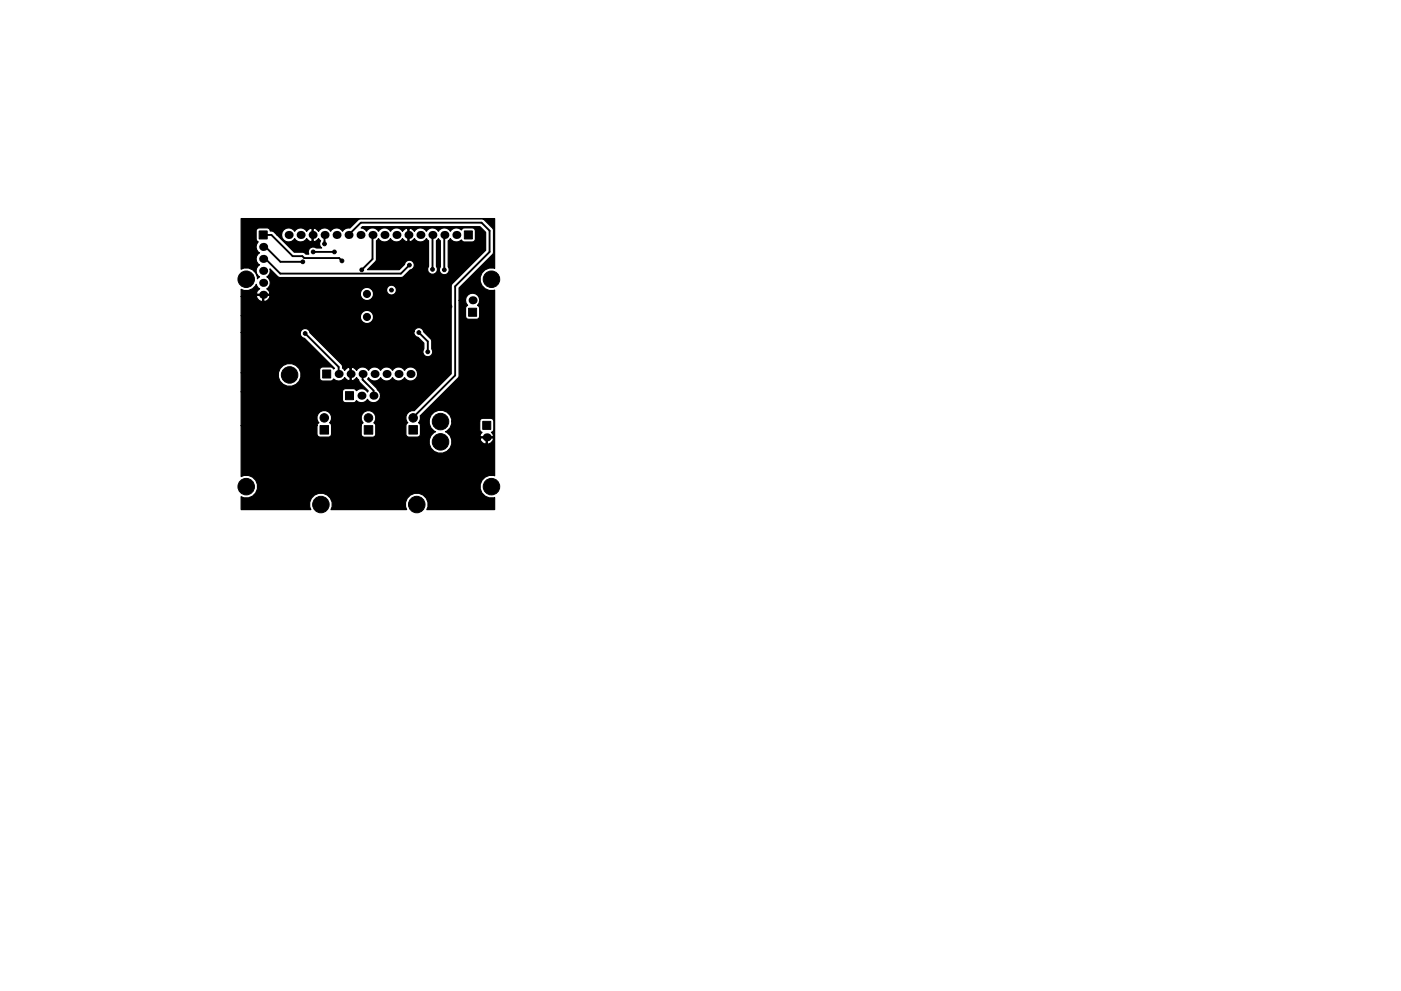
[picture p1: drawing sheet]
<svg xmlns="http://www.w3.org/2000/svg" width="297mm" height="210mm" viewBox="0 0 297 210" stroke-linecap="round" stroke-linejoin="round" font-family="sans-serif">
<g fill="#000" stroke="#000" stroke-width=".21">
<path d="M55 49h1.6v1.7h-1.6zM98.4 49h1.7v1.7h-1.7zM68.4 78.5h1.7v1.7h-1.7zM99.4 65.4h1.7v1.7h-1.7zM67.9 90.3h1.8v1.8h-1.8zM73.3 83.1h1.7v1.7h-1.7zM77.2 90.3h1.8v1.8h-1.8zM86.7 90.3h1.8v1.8h-1.8zM102.4 89.4h1.7v1.7h-1.7z"/>
<circle cx="52.2" cy="59.2" r="1.75"/>
<circle cx="64.2" cy="55.5" r=".4"/>
<circle cx="66.4" cy="53.4" r=".4"/>
<circle cx="68.8" cy="51.7" r=".4"/>
<circle cx="70.9" cy="53.4" r=".4"/>
<circle cx="72.5" cy="55.3" r=".4"/>
<circle cx="76.7" cy="57.2" r=".4"/>
<circle cx="86.8" cy="56.2" r=".4"/>
<circle cx="91.7" cy="57.1" r=".4"/>
<circle cx="94.2" cy="57.2" r=".4"/>
<circle cx="104.2" cy="59.2" r="1.75"/>
<circle cx="61.4" cy="79.5" r="1.75"/>
<circle cx="64.7" cy="70.7" r=".4"/>
<circle cx="70.5" cy="64.5" r=".4"/>
<circle cx="77.8" cy="67.2" r=".75"/>
<circle cx="77.8" cy="62.4" r=".75"/>
<circle cx="82.7" cy="63.8" r=".4"/>
<circle cx="83" cy="61.5" r=".4"/>
<circle cx="88.8" cy="70.5" r=".4"/>
<circle cx="90.7" cy="74.6" r=".4"/>
<circle cx="95.4" cy="65" r=".4"/>
<circle cx="64" cy="98.6" r=".4"/>
<circle cx="68.7" cy="88.7" r=".9"/>
<circle cx="78.1" cy="88.7" r=".9"/>
<circle cx="87.6" cy="88.7" r=".9"/>
<circle cx="93.4" cy="93.7" r="1.75"/>
<circle cx="93.4" cy="89.4" r="1.75"/>
<circle cx="95.5" cy="99.3" r=".4"/>
<circle cx="52.2" cy="103.2" r="1.75"/>
<circle cx="68" cy="107" r="1.75"/>
<circle cx="88.4" cy="107" r="1.75"/>
<circle cx="104.2" cy="103.2" r="1.75"/>
</g>
<g fill="#000">
<circle cx="55.8" cy="57.5" r=".85"/>
<circle cx="55.8" cy="52.4" r=".85"/>
<circle cx="55.8" cy="54.9" r=".85"/>
<circle cx="61.2" cy="49.8" r=".85"/>
<circle cx="63.7" cy="49.8" r=".85"/>
<circle cx="66.3" cy="49.8" r=".85"/>
<circle cx="68.8" cy="49.8" r=".85"/>
<circle cx="71.4" cy="49.8" r=".85"/>
<circle cx="73.9" cy="49.8" r=".85"/>
<circle cx="76.4" cy="49.8" r=".85"/>
<circle cx="79" cy="49.8" r=".85"/>
<circle cx="81.5" cy="49.8" r=".85"/>
<circle cx="84.1" cy="49.8" r=".85"/>
<circle cx="86.6" cy="49.8" r=".85"/>
<circle cx="89.1" cy="49.8" r=".85"/>
<circle cx="91.7" cy="49.8" r=".85"/>
<circle cx="94.2" cy="49.8" r=".85"/>
<circle cx="96.8" cy="49.8" r=".85"/>
<circle cx="55.8" cy="60" r=".85"/>
<circle cx="55.8" cy="62.5" r=".85"/>
<circle cx="71.8" cy="79.3" r=".85"/>
<circle cx="74.3" cy="79.3" r=".85"/>
<circle cx="76.9" cy="79.3" r=".85"/>
<circle cx="79.4" cy="79.3" r=".85"/>
<circle cx="82" cy="79.3" r=".85"/>
<circle cx="84.5" cy="79.3" r=".85"/>
<circle cx="87" cy="79.3" r=".85"/>
<circle cx="100.2" cy="63.7" r=".85"/>
<circle cx="76.6" cy="83.9" r=".85"/>
<circle cx="79.2" cy="83.9" r=".85"/>
<circle cx="103.2" cy="92.8" r=".85"/>
</g>
<g fill="none" stroke="#000" stroke-width=".4">
<path d="M56.3 52.4l3.2 3.1h4.7M56.3 49.8h1.3l4.4 4.5h2.1l.4 .4h7.4l.6 .6M56.3 54.9l3.1 3.1h25.6l1.8-1.8M66.4 53.4h4.5M68.8 49.9v1.8M71.4 49.8l-.1 .1M73.9 49.8l2.6-2.6h25.6l1.7 1.7v4.5l-7.3 7.3v18.9l-9 9M79 49.8v5.2l-2.3 2.2M91.7 49.9v7.2M94.2 49.8v7.4M60.5 68.2h3.9l9.9 9.9v1.2M64.7 70.7l7.1 7.1v1.5"/>
<path d="M70.5 64.5h-.6l-2.8 2.8h-10.5M76.9 79.3v1.3l2.3 2.3v1M88.8 70.5l1.9 1.9v2.2M76.7 83.8l-.1 .1M78.1 88.6l.1 .1"/>
</g>
<path d="M51.1 46.4h53.8v10.5a2.41 2.41 0 0 0-3.1 2.3 2.41 2.41 0 0 0 3.1 2.4v39.3h-.2a2.42 2.42 0 0 0-2.9 2.4 2.42 2.42 0 0 0 3.1 2.3v2.5h-14.4a2.4 2.4 0 0 0-2.1-3.5 2.4 2.4 0 0 0-2.2 3.5h-16l.2-.6a2.42 2.42 0 0 0-2.7-2.9 2.42 2.42 0 0 0-1.8 3.5h-14.8v-2.7a2.4 2.4 0 0 0 3.5-2.2 2.4 2.4 0 0 0-3.5-2.1v-10.8h16.1v1.8l.2 .5 .5 .1h1.8a.65 .65 0 0 0 .6-.6v-1.8h6.3v1.8l.2 .5 .4 .2h1.8a.65 .65 0 0 0 .7-.7v-1.8l-.4-.6 .1-.2a1.56 1.56 0 0 0-.3-2.1 1.56 1.56 0 0 0-2.1 .2 1.56 1.56 0 0 0 0 2.1l-.4 .6h-6.3l-.2-.5-.2-.1a1.55 1.55 0 0 0-.1-2.2 1.55 1.55 0 0 0-2.1 0 1.55 1.55 0 0 0-.1 2.2l-.4 .6h-16.1v-7.2h21.5v1.7a.65 .65 0 0 0 .7 .6h1.7l.6-.4a1.51 1.51 0 0 0 2.3-.3 1.49 1.49 0 0 0 2.3 .4 1.49 1.49 0 0 0-.2-2.4l-.2-.4-1.9-1.9 .2-.3a1.48 1.48 0 0 0 2.6 0 1.48 1.48 0 0 0 2.5 0 1.48 1.48 0 0 0 2.6 0 1.5 1.5 0 0 0 2.2 .4 1.5 1.5 0 0 0 0-2.3 1.5 1.5 0 0 0-2.2 .4 1.48 1.48 0 0 0-2.6 0 1.48 1.48 0 0 0-2.5 0 1.48 1.48 0 0 0-2.6 0 1.48 1.48 0 0 0-2.5 0l-.5-.5-.4-.2-.2 .1v2.7l.2 .1 .4-.2 .5-.5 .4 .5 .3 .6 1.8 1.7-.2 .3a1.51 1.51 0 0 0-2.3-.3l-.2-.3-.4-.1h-1.7l-.5 .1-.2 .5h-21.5v-4h7.9a2.43 2.43 0 0 0 2.9 2.8 2.43 2.43 0 0 0 1.5-3.7 2.43 2.43 0 0 0-4 0l-.4 .9h-7.9v-8.6h12.6a1.04 1.04 0 0 0 .9 1.3l6.3 6.3-.2 .2-.1-.3-.5-.1h-1.7a.65 .65 0 0 0-.6 .6v1.7l.4 .6h1.9l.5-.1 .1-.3a1.52 1.52 0 0 0 2.4-.3l.5 .5 .4 .2 .2-.1v-2.7l-.2-.1-.4 .2-.5 .5-.5-.5v-.6l-.2-.3-6.7-6.6v-.3h22.1v.5a1.02 1.02 0 0 0 .9 .8l1.2 1.2v1.2a1.05 1.05 0 0 0 .1 1.4 1.05 1.05 0 0 0 1.4 0 1.05 1.05 0 0 0 .1-1.4v-1.9l-1.7-1.7a1.05 1.05 0 0 0-1-.9 1.05 1.05 0 0 0-1 .8h-22.1l-.1-.1a1.06 1.06 0 0 0-1.1-.5 1.06 1.06 0 0 0-.8 .8h-12.6v-3.5h25.3v.5a1.41 1.41 0 0 0 2.2 .9 1.41 1.41 0 0 0 0-2.3 1.41 1.41 0 0 0-2.2 .9h-25.3v-4.1h3.3l.5 .8 .5 .3 .3-.1v-1.2h.2v1.2a.99 .99 0 0 0 1.2-1.2h-2.6l-.1 .2h-3.3v-1.5a2.3 2.3 0 0 0 3.2-1.1l.4 .8 .3 .2-.5 .5-.1 .4 .1 .2h2.6l.1-.3h19.2v.5a1.4 1.4 0 0 0 2.1 1 1.4 1.4 0 0 0 .2-2.3h3.3v.5a1.06 1.06 0 0 0 1.6 .6 1.06 1.06 0 0 0 0-1.7 1.06 1.06 0 0 0-1.6 .6h-3.3l-.1-.1a1.41 1.41 0 0 0-2.2 .9h-19.2l-.6-.8a1.46 1.46 0 0 0 0-2.6 1.4 1.4 0 0 0 .6-1.7l1.6 1.7 .6 .2h25.6l.6-.2 1.4-1.4a1.05 1.05 0 0 0 .5-1.8 1.05 1.05 0 0 0-1.7 .6l-1.1 1.1h-6.8l1.9-1.9v-4.2l.5-.5 .1 .3a1.51 1.51 0 0 0 2.4-.3 1.48 1.48 0 0 0 2.5 0l.5 .5 .4 .2 .3-.1v-2.7h.2v2.7l.3 .1 .4-.2 .5-.5 .2 .3a1.51 1.51 0 0 0 2.3-.3l.5 .5-.1 5.5a1.05 1.05 0 0 0 .9 1.6 1.05 1.05 0 0 0 .8-1.7v-5.4l.5-.5 .4 .5v5.5a1.05 1.05 0 0 0 .1 1.4 1.05 1.05 0 0 0 1.4 0 1.05 1.05 0 0 0 .1-1.4v-5.5l.5-.5 .2 .3a1.56 1.56 0 0 0 2.1 0l.2 .3 .4 .1h2l.4-.6v-1.7a.65 .65 0 0 0-.7-.6h-1.7l-.6 .4a1.51 1.51 0 0 0-2.3 .3 1.48 1.48 0 0 0-2.5 0 1.48 1.48 0 0 0-2.6 0 1.48 1.48 0 0 0-2.5 0l-.5-.5-.4-.2-.3 .1-.5-.1-.4 .2-.5 .5-.2-.3a1.51 1.51 0 0 0-2.3 .3 1.48 1.48 0 0 0-2.5 0 1.48 1.48 0 0 0-2.6 0 1.29 1.29 0 0 0-1.1-.7l.2-.3h25l1.2 1.2v3.8l-7.3 7.3v18.9l-7.9 7.8a1.54 1.54 0 0 0-1.6 .8 1.54 1.54 0 0 0 .3 1.8l-.4 .6v2l.6 .4h1.8a.65 .65 0 0 0 .6-.6v-1.8l-.4-.6 .4-.7h1.9a2.31 2.31 0 0 0 1.4 2.6 2.41 2.41 0 0 0-1.2 3.1 2.41 2.41 0 0 0 3 1.4 2.41 2.41 0 0 0 1.5-3h6.1l.5 .9 .5 .2 .3-.1v-1.2h.2v1.2a.99 .99 0 0 0 1.2-1.2h-2.6l-.1 .2h-6.1l-.3-.7-1-.8a2.18 2.18 0 0 0 1.4-2.2h5.9l.1 1.9 .4 .4-.4 .7 .1 .3h2.6l.1-.3-.4-.7 .4-.4 .1-1.9a.65 .65 0 0 0-.6-.6h-2l-.4 .6h-5.9a2.41 2.41 0 0 0-2.2-2.4 2.41 2.41 0 0 0-2.6 2h-1.9v-.8l8.2-8.2v-16.3h1.4l.1 .6 .3 .5-.2 .1-.2 .5v1.7a.65 .65 0 0 0 .7 .6h1.7l.5-.4 .1-1.9-.2-.5-.2-.1a1.51 1.51 0 0 0-.5-2.5 1.51 1.51 0 0 0-2.1 1.4h-1.4v-2.6l7.3-7.3v-5.2l-2.2-2.1-25.9-.1-.6 .2-1.7 1.8h-.2a1.37 1.37 0 0 0-1.4 .7 1.48 1.48 0 0 0-2.5 0 1.48 1.48 0 0 0-2.6 0l-.5-.5-.4-.2-.2 .1v2.7l.2 .1 .4-.2 .5-.5 .5 .5a1.03 1.03 0 0 0 .2 1.5h-1.2a1.04 1.04 0 0 0-1.3 .1 1.04 1.04 0 0 0-.2 1.2h-.7l-.7-.4h-1.7l-3.7-3.7h1a1.5 1.5 0 0 0 1.1 1.5 1.5 1.5 0 0 0 1.7-.7 1.48 1.48 0 0 0 2.5 0l.5 .5 .4 .2 .3-.1v-2.7l-.3-.1-.4 .2-.5 .5-.2-.3a1.51 1.51 0 0 0-2.3 .3 1.5 1.5 0 0 0-1.7-.7 1.5 1.5 0 0 0-1.1 1.4h-1l-.8-.7-.6-.1-.4-.6h-1.9a.65 .65 0 0 0-.7 .6v1.7l.4 .6a1.48 1.48 0 0 0 .3 2.4 1.46 1.46 0 0 0 0 2.5 1.46 1.46 0 0 0 0 2.5l-.4 .5a2.34 2.34 0 0 0-3.5-2.1z" fill="#000" stroke="#000" stroke-width=".25"/>
</svg>
